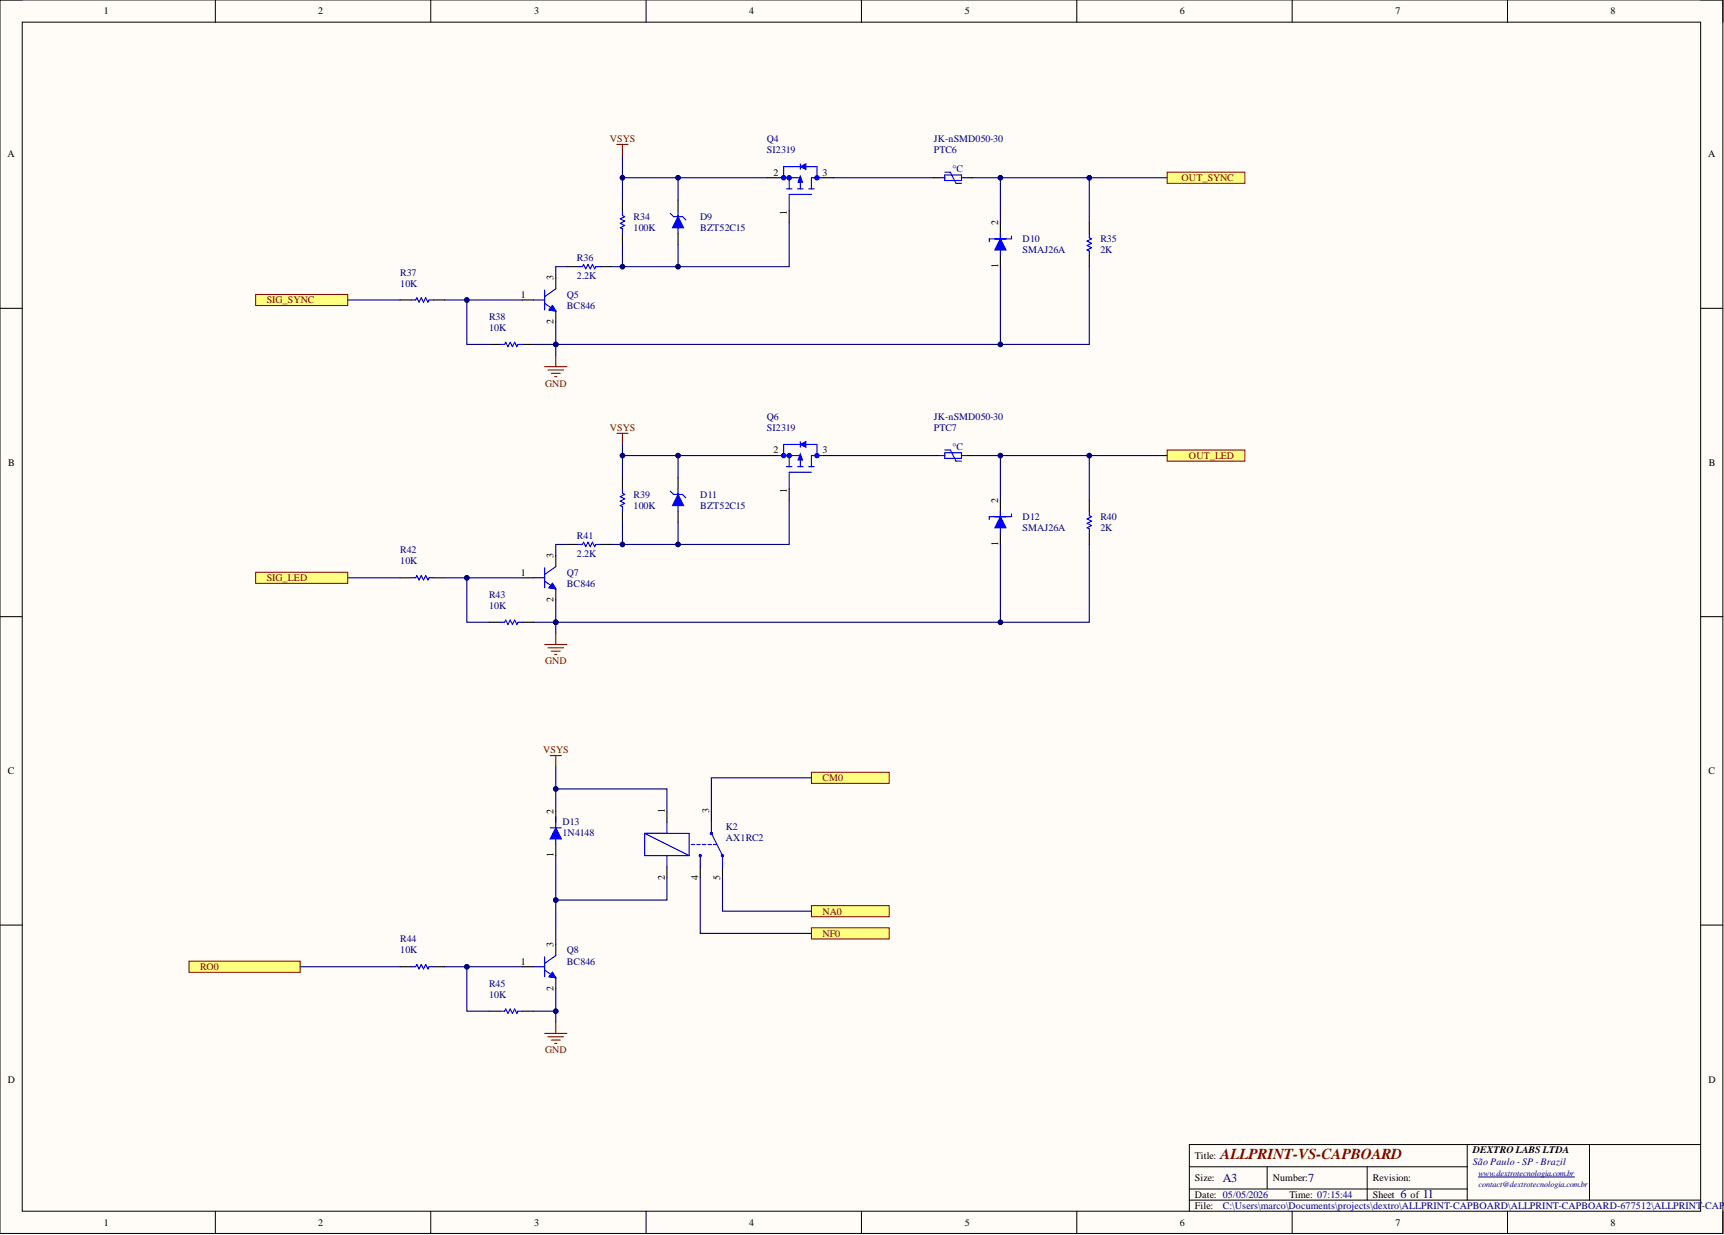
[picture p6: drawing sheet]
<svg xmlns="http://www.w3.org/2000/svg" width="393mm" height="282mm" viewBox="0 0 393 282" stroke-linecap="round" stroke-linejoin="round" font-family="sans-serif">
<defs><g id="words">
<text font-size="3.5" fill="#800000" x="278.5" y="264.5">ALLPRINT-VS-CAPBOARD</text>
<g font-size="2.8" fill="#000080">
<text x="279" y="269.8">A3</text>
<text x="298.5" y="269.8">7</text>
<text x="319.5" y="273.3">6</text>
<text x="324.6" y="273.3">11</text>
</g>
<g font-size="2.3">
<text x="23.7" y="3.3">1</text>
<text x="72.6" y="3.3">2</text>
<text x="121.9" y="3.3">3</text>
<text x="170.9" y="3.3">4</text>
<text x="220.1" y="3.3">5</text>
<text x="269.2" y="3.3">6</text>
<text x="318.4" y="3.3">7</text>
<text x="367.5" y="3.3">8</text>
<text x="1.7" y="35.9">A</text>
<text x="389.7" y="35.9">A</text>
<text x="176.5" y="40.1">2</text>
<text x="187.7" y="40.1">3</text>
<text x="179.6" y="49" transform="rotate(-90 179.6 49)">1</text>
<text x="227.7" y="51.4" transform="rotate(-90 227.7 51.4)">2</text>
<text x="126.3" y="63.9" transform="rotate(-90 126.3 63.9)">3</text>
<text x="227.7" y="61.1" transform="rotate(-90 227.7 61.1)">1</text>
<text x="118.9" y="68">1</text>
<text x="126.3" y="74" transform="rotate(-90 126.3 74)">2</text>
<text x="1.9" y="106.3">B</text>
<text x="176.5" y="103.5">2</text>
<text x="187.7" y="103.5">3</text>
<text x="389.9" y="106.3">B</text>
<text x="179.6" y="112.4" transform="rotate(-90 179.6 112.4)">1</text>
<text x="227.7" y="114.8" transform="rotate(-90 227.7 114.8)">2</text>
<text x="227.7" y="124.5" transform="rotate(-90 227.7 124.5)">1</text>
<text x="118.9" y="131.4">1</text>
<text x="126.3" y="127.3" transform="rotate(-90 126.3 127.3)">3</text>
<text x="126.3" y="137.5" transform="rotate(-90 126.3 137.5)">2</text>
<text x="1.8" y="176.7">C</text>
<text x="389.8" y="176.7">C</text>
<text x="126.3" y="185.8" transform="rotate(-90 126.3 185.8)">2</text>
<text x="151.7" y="185.6" transform="rotate(-90 151.7 185.6)">1</text>
<text x="161.8" y="185.6" transform="rotate(-90 161.8 185.6)">3</text>
<text x="126.3" y="195.5" transform="rotate(-90 126.3 195.5)">1</text>
<text x="151.7" y="200.9" transform="rotate(-90 151.7 200.9)">2</text>
<text x="159.3" y="200.9" transform="rotate(-90 159.3 200.9)">4</text>
<text x="164.3" y="200.9" transform="rotate(-90 164.3 200.9)">5</text>
<text x="118.9" y="220.1">1</text>
<text x="126.3" y="216.1" transform="rotate(-90 126.3 216.1)">3</text>
<text x="126.3" y="226.2" transform="rotate(-90 126.3 226.2)">2</text>
<text x="1.8" y="247.1">D</text>
<text x="389.8" y="247.1">D</text>
<text x="336" y="263.3">DEXTRO LABS LTDA</text>
<text x="272.6" y="264.5">Title:</text>
<text x="272.6" y="269.6">Size:</text>
<text x="290.4" y="269.6">Number:</text>
<text x="313.2" y="269.6">Revision:</text>
<text x="272.6" y="273.4">Date: 05/05/2026</text>
<text x="272.6" y="275.9">File:</text>
<text x="294.2" y="273.4">Time: 07:15:44</text>
<text x="313.2" y="273.4">Sheet</text>
<text x="321.8" y="273.4">of</text>
<text x="23.7" y="279.7">1</text>
<text x="72.6" y="279.7">2</text>
<text x="121.9" y="279.7">3</text>
<text x="170.9" y="279.7">4</text>
<text x="220.1" y="279.7">5</text>
<text x="269.2" y="279.7">6</text>
<text x="318.4" y="279.7">7</text>
<text x="367.5" y="279.7">8</text>
</g>
<g font-size="2.3" fill="#800000">
<text x="139.1" y="32.5">VSYS</text>
<text x="269.6" y="41.3">OUT_SYNC</text>
<text x="60.9" y="69.2">SIG_SYNC</text>
<text x="124.4" y="88.2">GND</text>
<text x="139.1" y="98.4">VSYS</text>
<text x="271.3" y="104.7">OUT_LED</text>
<text x="60.9" y="132.6">SIG_LED</text>
<text x="124.4" y="151.7">GND</text>
<text x="123.9" y="171.9">VSYS</text>
<text x="187.7" y="178.3">CM0</text>
<text x="187.7" y="208.7">NA0</text>
<text x="187.7" y="213.8">NF0</text>
<text x="45.6" y="221.4">RO0</text>
<text x="124.4" y="240.4">GND</text>
</g>
<g font-size="2.3" fill="#000080">
<text x="175" y="32.5">Q4</text>
<text x="175" y="35">SI2319</text>
<text x="213" y="35">PTC6</text>
<text x="213" y="32.5">JK-nSMD050-30</text>
<text x="144.6" y="50.2">R34</text>
<text x="144.6" y="52.7">100K</text>
<text x="159.8" y="50.2">D9</text>
<text x="159.8" y="52.7">BZT52C15</text>
<text x="131.6" y="59.6">R36</text>
<text x="233.3" y="55.3">D10</text>
<text x="233.3" y="57.8">SMAJ26A</text>
<text x="251.1" y="55.3">R35</text>
<text x="251.1" y="57.8">2K</text>
<text x="91.3" y="62.9">R37</text>
<text x="91.3" y="65.4">10K</text>
<text x="131.6" y="63.6">2.2K</text>
<text x="129.3" y="68">Q5</text>
<text x="129.3" y="70.5">BC846</text>
<text x="111.6" y="73">R38</text>
<text x="111.6" y="75.6">10K</text>
<text x="175" y="95.9">Q6</text>
<text x="213" y="95.9">JK-nSMD050-30</text>
<text x="175" y="98.4">SI2319</text>
<text x="213" y="98.4">PTC7</text>
<text x="144.6" y="113.6">R39</text>
<text x="159.8" y="113.6">D11</text>
<text x="144.6" y="116.1">100K</text>
<text x="159.8" y="116.1">BZT52C15</text>
<text x="233.3" y="118.7">D12</text>
<text x="251.1" y="118.7">R40</text>
<text x="131.6" y="123">R41</text>
<text x="233.3" y="121.2">SMAJ26A</text>
<text x="251.1" y="121.2">2K</text>
<text x="91.3" y="126.3">R42</text>
<text x="91.3" y="128.8">10K</text>
<text x="129.3" y="131.4">Q7</text>
<text x="131.6" y="127.1">2.2K</text>
<text x="111.6" y="136.4">R43</text>
<text x="129.3" y="133.9">BC846</text>
<text x="111.6" y="139">10K</text>
<text x="128.3" y="188.2">D13</text>
<text x="128.3" y="190.7">1N4148</text>
<text x="165.6" y="189.4">K2</text>
<text x="165.6" y="192">AX1RC2</text>
<text x="91.3" y="215.1">R44</text>
<text x="91.3" y="217.6">10K</text>
<text x="129.3" y="217.6">Q8</text>
<text x="129.3" y="220.1">BC846</text>
<text x="111.6" y="225.2">R45</text>
<text x="111.6" y="227.7">10K</text>
<text x="336" y="265.8">São Paulo - SP - Brazil</text>
<text x="279" y="275.9">C:\Users\marco\Documents\projects\dextro\ALLPRINT-CAPBOARD\ALLPRINT-CAPBOARD-677512\ALLPRINT</text>
<text x="388.3" y="275.9">-CAPB</text>
</g>
<g font-size="2.3" fill="#00f">
<text x="217.3" y="39.3">°C</text>
<text x="217.3" y="102.7">°C</text>
</g>
<g font-size="1.9" fill="#000080">
<text x="337.3" y="268.4">www.dextrotecnologia.com.br</text>
<text x="337.3" y="270.9">contact@dextrotecnologia.com.br</text>
</g>
</g></defs>
<path d="M0 0h393.1v281.5h-393.1z" fill-rule="evenodd" fill="#fffcf8"/>
<path d="M0 0h393.1v281.5h-393.1z" fill="none" stroke="#000" stroke-width=".23"/>
<path d="M5.1 5.1h382.9v271.3h-382.9z" fill-rule="evenodd" fill="#fffcf8"/>
<g fill="none" stroke="#000" stroke-width=".23">
<path d="M0 0h5.1M49.1 0v5.1M98.3 0v5.1M147.4 0v5.1M196.5 0v5.1M245.7 0v5.1M294.8 0v5.1M344 0v5.1M388 0h5.1v5.1M5.1 5.1h382.9v271.3h-382.9zM0 70.4h5.1M388 70.4h5.1"/>
<path d="M0 140.8h5.1M388 140.8h5.1M0 211.1h5.1M388 211.1h5.1M49.1 276.4v5.1M98.3 276.4v5.1M147.4 276.4v5.1M196.5 276.4v5.1M245.7 276.4v5.1M271.4 266.3h63.4M271.4 273.9h116.6M271.4 271.4h63.4"/>
<path d="M289.1 266.3v5.1M294.8 276.4v5.1M311.9 266.3v7.6M334.8 261.2v12.7M344 276.4v5.1M362.7 261.2v12.7M388 261.2h-116.6v15.2M393.1 276.4v5.1"/>
</g>
<path d="M337.3 268.6h21.9" fill="none" stroke="#000080" stroke-width=".23"/>
<path d="M58.3 67.2h21v2.5h-21z" fill-rule="evenodd" fill="#ffff80"/>
<path d="M58.3 67.2h21v2.5h-21z" fill="none" stroke="#800000" stroke-width=".23"/>
<path d="M266.3 39.3h17.7v2.5h-17.7z" fill-rule="evenodd" fill="#ffff80"/>
<path d="M266.3 39.3h17.7v2.5h-17.7z" fill="none" stroke="#800000" stroke-width=".23"/>
<path d="M119.2 68.5h2.5M126.8 63.4v2.5M126.8 71v2.5" fill="none" stroke="#000" stroke-width=".25"/>
<path d="M121.7 68.5h2.6M124.3 69.2l2.5 1.8M124.3 66.2v4.5M126 69.7l.8 1.3-1.5-.3zM126.8 65.9l-2.5 1.8" fill="none" stroke="#00f" stroke-width=".25"/>
<path d="M126 69.7l.8 1.3-1.5-.3z" fill="#00f"/>
<path d="M126 69.7l.8 1.3-1.5-.3z" fill="none" stroke="#00f" stroke-width=".23"/>
<path d="M124.3 83.7h5M125 84.4h3.6M125.8 85.2h2M126.5 86h.6M126.8 81.1v2.6" fill="none" stroke="#800000" stroke-width=".25"/>
<path d="M91.3 68.5h2.5M98.9 68.5h2.5M111.6 78.6h2.5M119.2 78.6h2.5M152.2 185.1v2.6M152.2 197.8v2.6M159.8 197.8v2.6M162.3 185.1v2.6M164.8 197.8v2.6" fill="none" stroke="#000" stroke-width=".25"/>
<path d="M93.8 68.5h1l.3-.5 .5 1 .5-1 .5 1 .5-1 .5 1 .3-.5h1M114.1 78.6h1l.3-.5 .5 1 .5-1 .5 1 .5-1 .5 1 .3-.5h1M147.1 190.2v5.1h10.1M147.1 190.2h10.1v5.1M147.1 190.2l10.1 5.1M152.2 187.7v2.5M152.2 195.3v2.5M159.8 195.3v2.5" fill="none" stroke="#00f" stroke-width=".25"/>
<circle cx="159.8" cy="195.3" r=".26" fill="#00f"/>
<g fill="none" stroke="#00f" stroke-width=".25">
<path d="M164.8 195.3v2.5"/>
<circle cx="159.8" cy="195.3" r=".26"/>
</g>
<circle cx="164.8" cy="195.3" r=".26" fill="#00f"/>
<g fill="none" stroke="#00f" stroke-width=".25">
<path d="M162.3 187.7v2.5"/>
<circle cx="164.8" cy="195.3" r=".26"/>
</g>
<circle cx="162.3" cy="190.2" r=".26" fill="#00f"/>
<g fill="none" stroke="#00f" stroke-width=".25">
<path d="M157.7 192.7h.8M159 192.7h.8M160.2 192.7h.8M161.5 192.7h.8M162.3 190.2l2.5 5.1M162.8 192.7h.8"/>
<circle cx="162.3" cy="190.2" r=".26"/>
</g>
<path d="M126.8 192.7v2.6" fill="none" stroke="#000" stroke-width=".25"/>
<path d="M126.8 188.9l1.3 2.6h-2.6z" fill="#00f"/>
<path d="M125.5 188.9h2.6M126.2 190.2h1.2M126.8 188.9l1.3 2.6h-2.6zM126.8 186.4v2.5M126.8 190.2v2.5M124.3 218.4v4.5M126.8 218.1l-2.5 1.8M121.7 220.6h2.6M124.3 221.4l2.5 1.8M126 221.9l.8 1.3-1.5-.3z" fill="none" stroke="#00f" stroke-width=".25"/>
<path d="M126.8 185.1v2.6M126.8 215.6v2.5M119.2 220.6h2.5M126.8 223.2v2.5" fill="none" stroke="#000" stroke-width=".25"/>
<path d="M125.5 172.5h2.6M126.8 172.5v2.5" fill="none" stroke="#800000" stroke-width=".25"/>
<path d="M126 221.9l.8 1.3-1.5-.3z" fill="#00f"/>
<path d="M126 221.9l.8 1.3-1.5-.3z" fill="none" stroke="#00f" stroke-width=".23"/>
<path d="M124.3 235.9h5M125 236.6h3.6M125.8 237.4h2M126.5 238.1h.6M126.8 233.3v2.6" fill="none" stroke="#800000" stroke-width=".25"/>
<path d="M91.3 220.6h2.5M98.9 220.6h2.5M111.6 230.8h2.5M119.2 230.8h2.5" fill="none" stroke="#000" stroke-width=".25"/>
<path d="M93.8 220.6h1l.3-.5 .5 1.1 .5-1.1 .5 1.1 .5-1.1 .5 1.1 .3-.6h1M114.1 230.8h1l.3-.5 .5 1 .5-1 .5 1 .5-1 .5 1 .3-.5h1" fill="none" stroke="#00f" stroke-width=".25"/>
<path d="M43.1 219.4h25.4v2.5h-25.4z" fill-rule="evenodd" fill="#ffff80"/>
<path d="M43.1 219.4h25.4v2.5h-25.4z" fill="none" stroke="#800000" stroke-width=".23"/>
<path d="M185.1 176.3h17.8v2.5h-17.8z" fill-rule="evenodd" fill="#ffff80"/>
<path d="M185.1 176.3h17.8v2.5h-17.8z" fill="none" stroke="#800000" stroke-width=".23"/>
<path d="M185.1 206.7h17.8v2.5h-17.8z" fill-rule="evenodd" fill="#ffff80"/>
<path d="M185.1 206.7h17.8v2.5h-17.8z" fill="none" stroke="#800000" stroke-width=".23"/>
<path d="M185.1 211.8h17.8v2.5h-17.8z" fill-rule="evenodd" fill="#ffff80"/>
<path d="M185.1 211.8h17.8v2.5h-17.8z" fill="none" stroke="#800000" stroke-width=".23"/>
<path d="M58.3 130.6h21v2.5h-21z" fill-rule="evenodd" fill="#ffff80"/>
<path d="M58.3 130.6h21v2.5h-21z" fill="none" stroke="#800000" stroke-width=".23"/>
<path d="M266.3 102.7h17.7v2.5h-17.7z" fill-rule="evenodd" fill="#ffff80"/>
<path d="M266.3 102.7h17.7v2.5h-17.7z" fill="none" stroke="#800000" stroke-width=".23"/>
<path d="M142 45.6v2.6M142 53.2v2.6M154.7 45.6v2.6M154.7 53.2v2.6" fill="none" stroke="#000" stroke-width=".25"/>
<path d="M142 48.2v1l.5 .2-1 .6 1 .5-1 .5 1 .5-1 .5 .5 .2v1M154.7 48.2v1.2M154.7 52v1.2" fill="none" stroke="#00f" stroke-width=".25"/>
<path d="M154.7 49.4v2.6h-1.3z" fill="#00f"/>
<path d="M154.7 49.4v2.6h-1.3z" fill="none" stroke="#00f" stroke-width=".25"/>
<path d="M154.7 49.4l1.3 2.6h-1.3z" fill="#00f"/>
<path d="M152.9 48.7l.8 .7h2l.8 .8M154.7 49.4l1.3 2.6h-1.3zM179.4 43.1h1.3M180.1 40.6v2.5M182.6 40.6v2.5M185.1 44.4h-5v3.8" fill="none" stroke="#00f" stroke-width=".25"/>
<path d="M175 40.6h2.5M180.1 48.2v2.5M187.7 40.6h2.5" fill="none" stroke="#000" stroke-width=".25"/>
<path d="M182.6 40.2l.5 1.4h-1z" fill="#00f"/>
<path d="M177.5 40.6h5.1M182 43.1h1.2M182.6 40.2l.5 1.4h-1zM184.5 43.1h1.3M187.7 40.6h-2.6v2.5" fill="none" stroke="#00f" stroke-width=".25"/>
<circle cx="180.1" cy="40.6" r=".51" fill="#00f"/>
<circle cx="180.1" cy="40.6" r=".51" fill="none" stroke="#00f" stroke-width=".23"/>
<path d="M178.8 40.6v-2.6h7.6v2.6" fill="none" stroke="#00f" stroke-width=".25"/>
<path d="M182.6 38l1.3-.6v1.3z" fill="#00f"/>
<path d="M182.6 38l1.3-.6v1.3zM182.6 37.4v1.3" fill="none" stroke="#00f" stroke-width=".25"/>
<circle cx="178.8" cy="40.6" r=".51" fill="#00f"/>
<circle cx="178.8" cy="40.6" r=".51" fill="none" stroke="#00f" stroke-width=".23"/>
<circle cx="186.4" cy="40.6" r=".51" fill="#00f"/>
<circle cx="186.4" cy="40.6" r=".51" fill="none" stroke="#00f" stroke-width=".23"/>
<path d="M140.8 33h2.5M142 33v2.5" fill="none" stroke="#800000" stroke-width=".25"/>
<path d="M213 40.6h1.3M220.6 40.6h1.3M228.2 50.7v2.5M228.2 58.3v2.6" fill="none" stroke="#000" stroke-width=".25"/>
<path d="M215.6 39.9h3.8v1.3h-3.8zM215.6 39.3h1.2l1.3 2.5h1.3M214.3 40.6h1.3M219.4 40.6h1.2M228.2 53.2v1.3h-2.5v.7" fill="none" stroke="#00f" stroke-width=".25"/>
<path d="M228.2 54.5l1.3 2.6h-2.5z" fill="#00f"/>
<path d="M227.6 55.8h1.3M228.2 54.5l1.3 2.6h-2.5zM228.2 53.2v5.1M230.8 53.9v.6h-3.8M248.5 53.2v1.1l.5 .2-1 .5 1 .5-1 .5 1 .5-1 .6 .5 .2v1M121.7 131.9h2.6M124.3 132.6l2.5 1.8M124.3 129.6v4.6M126 133.1l.8 1.3-1.5-.2zM126.8 129.3l-2.5 1.8" fill="none" stroke="#00f" stroke-width=".25"/>
<path d="M248.5 50.7v2.5M248.5 58.3v2.6M119.2 131.9h2.5M126.8 126.8v2.5M126.8 134.4v2.5" fill="none" stroke="#000" stroke-width=".25"/>
<path d="M126 133.1l.8 1.3-1.5-.2z" fill="#00f"/>
<path d="M126 133.1l.8 1.3-1.5-.2z" fill="none" stroke="#00f" stroke-width=".23"/>
<path d="M124.3 147.1h5M125 147.9h3.6M125.8 148.6h2M126.5 149.4h.6M126.8 144.6v2.5" fill="none" stroke="#800000" stroke-width=".25"/>
<path d="M142 109v2.6M142 116.7v2.5M154.7 109v2.6M154.7 116.7v2.5M91.3 131.9h2.5M98.9 131.9h2.5M111.6 142h2.5M119.2 142h2.5" fill="none" stroke="#000" stroke-width=".25"/>
<path d="M142 111.6v1l.5 .3-1 .5 1 .5-1 .5 1 .5-1 .5 .5 .2v1.1M154.7 111.6v1.3M154.7 115.4v1.3M93.8 131.9h1l.3-.5 .5 1 .5-1 .5 1 .5-1 .5 1 .3-.5h1M114.1 142h1l.3-.5 .5 1 .5-1 .5 1 .5-1 .5 1 .3-.5h1" fill="none" stroke="#00f" stroke-width=".25"/>
<path d="M154.7 112.9v2.5h-1.3z" fill="#00f"/>
<path d="M154.7 112.9v2.5h-1.3z" fill="none" stroke="#00f" stroke-width=".25"/>
<path d="M154.7 112.9l1.3 2.5h-1.3z" fill="#00f"/>
<path d="M152.9 112.1l.8 .8h2l.8 .7M154.7 112.9l1.3 2.5h-1.3zM179.4 106.5h1.3M180.1 104v2.5M182.6 104v2.5M185.1 107.8h-5v3.8" fill="none" stroke="#00f" stroke-width=".25"/>
<path d="M175 104h2.5M180.1 111.6v2.5M187.7 104h2.5" fill="none" stroke="#000" stroke-width=".25"/>
<path d="M182.6 103.6l.5 1.4h-1z" fill="#00f"/>
<path d="M177.5 104h5.1M182 106.5h1.2M182.6 103.6l.5 1.4h-1zM184.5 106.5h1.3M187.7 104h-2.6v2.5" fill="none" stroke="#00f" stroke-width=".25"/>
<circle cx="180.1" cy="104" r=".51" fill="#00f"/>
<circle cx="180.1" cy="104" r=".51" fill="none" stroke="#00f" stroke-width=".23"/>
<path d="M178.8 104v-2.6h7.6v2.6" fill="none" stroke="#00f" stroke-width=".25"/>
<path d="M182.6 101.4l1.3-.6v1.3z" fill="#00f"/>
<path d="M182.6 101.4l1.3-.6v1.3zM182.6 100.8v1.3" fill="none" stroke="#00f" stroke-width=".25"/>
<circle cx="178.8" cy="104" r=".51" fill="#00f"/>
<circle cx="178.8" cy="104" r=".51" fill="none" stroke="#00f" stroke-width=".23"/>
<circle cx="186.4" cy="104" r=".51" fill="#00f"/>
<circle cx="186.4" cy="104" r=".51" fill="none" stroke="#00f" stroke-width=".23"/>
<path d="M140.8 98.9h2.5M142 98.9v2.5" fill="none" stroke="#800000" stroke-width=".25"/>
<path d="M213 104h1.3M220.6 104h1.3M228.2 114.1v2.6M228.2 121.7v2.6" fill="none" stroke="#000" stroke-width=".25"/>
<path d="M214.3 104h1.3M215.6 103.3h3.8v1.3h-3.8zM215.6 102.7h1.2l1.3 2.5h1.3M219.4 104h1.2M228.2 116.7v1.2h-2.5v.7" fill="none" stroke="#00f" stroke-width=".25"/>
<path d="M228.2 117.9l1.3 2.6h-2.5z" fill="#00f"/>
<path d="M227.6 119.2h1.3M228.2 117.9l1.3 2.6h-2.5zM228.2 116.7v5M230.8 117.3v.6h-3.8M248.5 116.7v1l.5 .2-1 .5 1 .5-1 .5 1 .6-1 .5 .5 .2v1" fill="none" stroke="#00f" stroke-width=".25"/>
<path d="M248.5 114.1v2.6M248.5 121.7v2.6" fill="none" stroke="#000" stroke-width=".25"/>
<path d="M101.4 68.5h17.8" fill="none" stroke="#000080" stroke-width=".25"/>
<circle cx="106.5" cy="68.5" r=".51" fill="#000080"/>
<circle cx="106.5" cy="68.5" r=".51" fill="none" stroke="#000080" stroke-width=".23"/>
<path d="M106.5 68.5v10.1h5.1" fill="none" stroke="#000080" stroke-width=".25"/>
<circle cx="106.5" cy="68.5" r=".51" fill="#000080"/>
<circle cx="106.5" cy="68.5" r=".51" fill="none" stroke="#000080" stroke-width=".23"/>
<path d="M121.7 78.6h5.1" fill="none" stroke="#000080" stroke-width=".25"/>
<circle cx="126.8" cy="78.6" r=".51" fill="#000080"/>
<circle cx="126.8" cy="78.6" r=".51" fill="none" stroke="#000080" stroke-width=".23"/>
<path d="M126.8 73.5v7.6" fill="none" stroke="#000080" stroke-width=".25"/>
<circle cx="126.8" cy="78.6" r=".51" fill="#000080"/>
<circle cx="126.8" cy="78.6" r=".51" fill="none" stroke="#000080" stroke-width=".23"/>
<path d="M126.8 175v10.1" fill="none" stroke="#000080" stroke-width=".25"/>
<circle cx="126.8" cy="180.1" r=".51" fill="#000080"/>
<circle cx="126.8" cy="180.1" r=".51" fill="none" stroke="#000080" stroke-width=".23"/>
<path d="M68.5 220.6h22.8M101.4 220.6h5.1" fill="none" stroke="#000080" stroke-width=".25"/>
<circle cx="106.5" cy="220.6" r=".51" fill="#000080"/>
<circle cx="106.5" cy="220.6" r=".51" fill="none" stroke="#000080" stroke-width=".23"/>
<path d="M119.2 220.6h-12.7v10.2h5.1" fill="none" stroke="#000080" stroke-width=".25"/>
<circle cx="106.5" cy="220.6" r=".51" fill="#000080"/>
<circle cx="106.5" cy="220.6" r=".51" fill="none" stroke="#000080" stroke-width=".23"/>
<path d="M121.7 230.8h5.1" fill="none" stroke="#000080" stroke-width=".25"/>
<circle cx="126.8" cy="230.8" r=".51" fill="#000080"/>
<circle cx="126.8" cy="230.8" r=".51" fill="none" stroke="#000080" stroke-width=".23"/>
<path d="M152.2 200.4v5h-25.4" fill="none" stroke="#000080" stroke-width=".25"/>
<circle cx="126.8" cy="205.4" r=".51" fill="#000080"/>
<circle cx="126.8" cy="205.4" r=".51" fill="none" stroke="#000080" stroke-width=".23"/>
<path d="M126.8 180.1h25.4v5" fill="none" stroke="#000080" stroke-width=".25"/>
<circle cx="126.8" cy="180.1" r=".51" fill="#000080"/>
<circle cx="126.8" cy="180.1" r=".51" fill="none" stroke="#000080" stroke-width=".23"/>
<path d="M185.1 177.5h-22.8v7.6M159.8 200.4v12.6h25.3M126.8 225.7v7.6" fill="none" stroke="#000080" stroke-width=".25"/>
<circle cx="126.8" cy="230.8" r=".51" fill="#000080"/>
<circle cx="126.8" cy="230.8" r=".51" fill="none" stroke="#000080" stroke-width=".23"/>
<path d="M126.8 195.3v20.3" fill="none" stroke="#000080" stroke-width=".25"/>
<circle cx="126.8" cy="205.4" r=".51" fill="#000080"/>
<circle cx="126.8" cy="205.4" r=".51" fill="none" stroke="#000080" stroke-width=".23"/>
<path d="M142 35.5v5.1h33M164.8 200.4v7.6h20.3" fill="none" stroke="#000080" stroke-width=".25"/>
<circle cx="154.7" cy="40.6" r=".51" fill="#000080"/>
<circle cx="154.7" cy="40.6" r=".51" fill="none" stroke="#000080" stroke-width=".23"/>
<circle cx="142" cy="40.6" r=".51" fill="#000080"/>
<circle cx="142" cy="40.6" r=".51" fill="none" stroke="#000080" stroke-width=".23"/>
<path d="M154.7 40.6v5" fill="none" stroke="#000080" stroke-width=".25"/>
<circle cx="154.7" cy="40.6" r=".51" fill="#000080"/>
<circle cx="154.7" cy="40.6" r=".51" fill="none" stroke="#000080" stroke-width=".23"/>
<path d="M154.7 55.8v5.1h-15.2" fill="none" stroke="#000080" stroke-width=".25"/>
<circle cx="154.7" cy="60.9" r=".51" fill="#000080"/>
<circle cx="154.7" cy="60.9" r=".51" fill="none" stroke="#000080" stroke-width=".23"/>
<circle cx="142" cy="60.9" r=".51" fill="#000080"/>
<circle cx="142" cy="60.9" r=".51" fill="none" stroke="#000080" stroke-width=".23"/>
<path d="M180.1 50.7v10.2h-25.4" fill="none" stroke="#000080" stroke-width=".25"/>
<circle cx="154.7" cy="60.9" r=".51" fill="#000080"/>
<circle cx="154.7" cy="60.9" r=".51" fill="none" stroke="#000080" stroke-width=".23"/>
<path d="M190.2 40.6h22.8M221.9 40.6h6.3v10.1" fill="none" stroke="#000080" stroke-width=".25"/>
<circle cx="228.2" cy="40.6" r=".51" fill="#000080"/>
<circle cx="228.2" cy="40.6" r=".51" fill="none" stroke="#000080" stroke-width=".23"/>
<path d="M228.2 60.9v17.7h-101.4" fill="none" stroke="#000080" stroke-width=".25"/>
<circle cx="228.2" cy="78.6" r=".51" fill="#000080"/>
<circle cx="228.2" cy="78.6" r=".51" fill="none" stroke="#000080" stroke-width=".23"/>
<circle cx="126.8" cy="78.6" r=".51" fill="#000080"/>
<circle cx="126.8" cy="78.6" r=".51" fill="none" stroke="#000080" stroke-width=".23"/>
<path d="M228.2 40.6h20.3v10.1" fill="none" stroke="#000080" stroke-width=".25"/>
<circle cx="248.5" cy="40.6" r=".51" fill="#000080"/>
<circle cx="248.5" cy="40.6" r=".51" fill="none" stroke="#000080" stroke-width=".23"/>
<circle cx="228.2" cy="40.6" r=".51" fill="#000080"/>
<circle cx="228.2" cy="40.6" r=".51" fill="none" stroke="#000080" stroke-width=".23"/>
<path d="M248.5 60.9v17.7h-20.3" fill="none" stroke="#000080" stroke-width=".25"/>
<circle cx="228.2" cy="78.6" r=".51" fill="#000080"/>
<circle cx="228.2" cy="78.6" r=".51" fill="none" stroke="#000080" stroke-width=".23"/>
<path d="M248.5 40.6h17.8" fill="none" stroke="#000080" stroke-width=".25"/>
<circle cx="248.5" cy="40.6" r=".51" fill="#000080"/>
<circle cx="248.5" cy="40.6" r=".51" fill="none" stroke="#000080" stroke-width=".23"/>
<path d="M79.3 68.5h12M101.4 131.9h17.8" fill="none" stroke="#000080" stroke-width=".25"/>
<circle cx="106.5" cy="131.9" r=".51" fill="#000080"/>
<circle cx="106.5" cy="131.9" r=".51" fill="none" stroke="#000080" stroke-width=".23"/>
<path d="M106.5 131.9v10.1h5.1" fill="none" stroke="#000080" stroke-width=".25"/>
<circle cx="106.5" cy="131.9" r=".51" fill="#000080"/>
<circle cx="106.5" cy="131.9" r=".51" fill="none" stroke="#000080" stroke-width=".23"/>
<path d="M121.7 142h5.1" fill="none" stroke="#000080" stroke-width=".25"/>
<circle cx="126.8" cy="142" r=".51" fill="#000080"/>
<circle cx="126.8" cy="142" r=".51" fill="none" stroke="#000080" stroke-width=".23"/>
<path d="M126.8 136.9v7.7" fill="none" stroke="#000080" stroke-width=".25"/>
<circle cx="126.8" cy="142" r=".51" fill="#000080"/>
<circle cx="126.8" cy="142" r=".51" fill="none" stroke="#000080" stroke-width=".23"/>
<path d="M154.7 104v5" fill="none" stroke="#000080" stroke-width=".25"/>
<circle cx="154.7" cy="104" r=".51" fill="#000080"/>
<circle cx="154.7" cy="104" r=".51" fill="none" stroke="#000080" stroke-width=".23"/>
<path d="M154.7 119.2v5.1h-15.2" fill="none" stroke="#000080" stroke-width=".25"/>
<circle cx="154.7" cy="124.3" r=".51" fill="#000080"/>
<circle cx="154.7" cy="124.3" r=".51" fill="none" stroke="#000080" stroke-width=".23"/>
<circle cx="142" cy="124.3" r=".51" fill="#000080"/>
<circle cx="142" cy="124.3" r=".51" fill="none" stroke="#000080" stroke-width=".23"/>
<path d="M180.1 114.1v10.2h-25.4" fill="none" stroke="#000080" stroke-width=".25"/>
<circle cx="154.7" cy="124.3" r=".51" fill="#000080"/>
<circle cx="154.7" cy="124.3" r=".51" fill="none" stroke="#000080" stroke-width=".23"/>
<path d="M190.2 104h22.8M221.9 104h6.3v10.1" fill="none" stroke="#000080" stroke-width=".25"/>
<circle cx="228.2" cy="104" r=".51" fill="#000080"/>
<circle cx="228.2" cy="104" r=".51" fill="none" stroke="#000080" stroke-width=".23"/>
<path d="M228.2 124.3v17.7h-101.4" fill="none" stroke="#000080" stroke-width=".25"/>
<circle cx="228.2" cy="142" r=".51" fill="#000080"/>
<circle cx="228.2" cy="142" r=".51" fill="none" stroke="#000080" stroke-width=".23"/>
<circle cx="126.8" cy="142" r=".51" fill="#000080"/>
<circle cx="126.8" cy="142" r=".51" fill="none" stroke="#000080" stroke-width=".23"/>
<path d="M228.2 104h20.3v10.1" fill="none" stroke="#000080" stroke-width=".25"/>
<circle cx="248.5" cy="104" r=".51" fill="#000080"/>
<circle cx="248.5" cy="104" r=".51" fill="none" stroke="#000080" stroke-width=".23"/>
<circle cx="228.2" cy="104" r=".51" fill="#000080"/>
<circle cx="228.2" cy="104" r=".51" fill="none" stroke="#000080" stroke-width=".23"/>
<path d="M248.5 124.3v17.7h-20.3" fill="none" stroke="#000080" stroke-width=".25"/>
<circle cx="228.2" cy="142" r=".51" fill="#000080"/>
<circle cx="228.2" cy="142" r=".51" fill="none" stroke="#000080" stroke-width=".23"/>
<path d="M248.5 104h17.8" fill="none" stroke="#000080" stroke-width=".25"/>
<circle cx="248.5" cy="104" r=".51" fill="#000080"/>
<circle cx="248.5" cy="104" r=".51" fill="none" stroke="#000080" stroke-width=".23"/>
<path d="M142 55.8v5.1M129.3 60.9h-2.5v2.5M79.3 131.9h12" fill="none" stroke="#000080" stroke-width=".25"/>
<circle cx="142" cy="60.9" r=".51" fill="#000080"/>
<circle cx="142" cy="60.9" r=".51" fill="none" stroke="#000080" stroke-width=".23"/>
<path d="M142 40.6v5" fill="none" stroke="#000080" stroke-width=".25"/>
<circle cx="142" cy="40.6" r=".51" fill="#000080"/>
<circle cx="142" cy="40.6" r=".51" fill="none" stroke="#000080" stroke-width=".23"/>
<path d="M142 119.2v5.1M129.3 124.3h-2.5v2.5" fill="none" stroke="#000080" stroke-width=".25"/>
<circle cx="142" cy="124.3" r=".51" fill="#000080"/>
<circle cx="142" cy="124.3" r=".51" fill="none" stroke="#000080" stroke-width=".23"/>
<path d="M142 101.4v2.6h33" fill="none" stroke="#000080" stroke-width=".25"/>
<circle cx="154.7" cy="104" r=".51" fill="#000080"/>
<circle cx="154.7" cy="104" r=".51" fill="none" stroke="#000080" stroke-width=".23"/>
<circle cx="142" cy="104" r=".51" fill="#000080"/>
<circle cx="142" cy="104" r=".51" fill="none" stroke="#000080" stroke-width=".23"/>
<path d="M142 104v5" fill="none" stroke="#000080" stroke-width=".25"/>
<circle cx="142" cy="104" r=".51" fill="#000080"/>
<circle cx="142" cy="104" r=".51" fill="none" stroke="#000080" stroke-width=".23"/>
<path d="M129.3 60.9h2.6M136.9 60.9h2.6M129.3 124.3h2.6M136.9 124.3h2.6" fill="none" stroke="#000" stroke-width=".25"/>
<path d="M131.9 60.9h1l.2-.5 .6 1 .5-1 .5 1 .5-1 .5 1 .2-.5h1M131.9 124.3h1l.2-.5 .6 1 .5-1 .5 1 .5-1 .5 1 .2-.5h1" fill="none" stroke="#00f" stroke-width=".25"/>
<use href="#words"/>
</svg>
